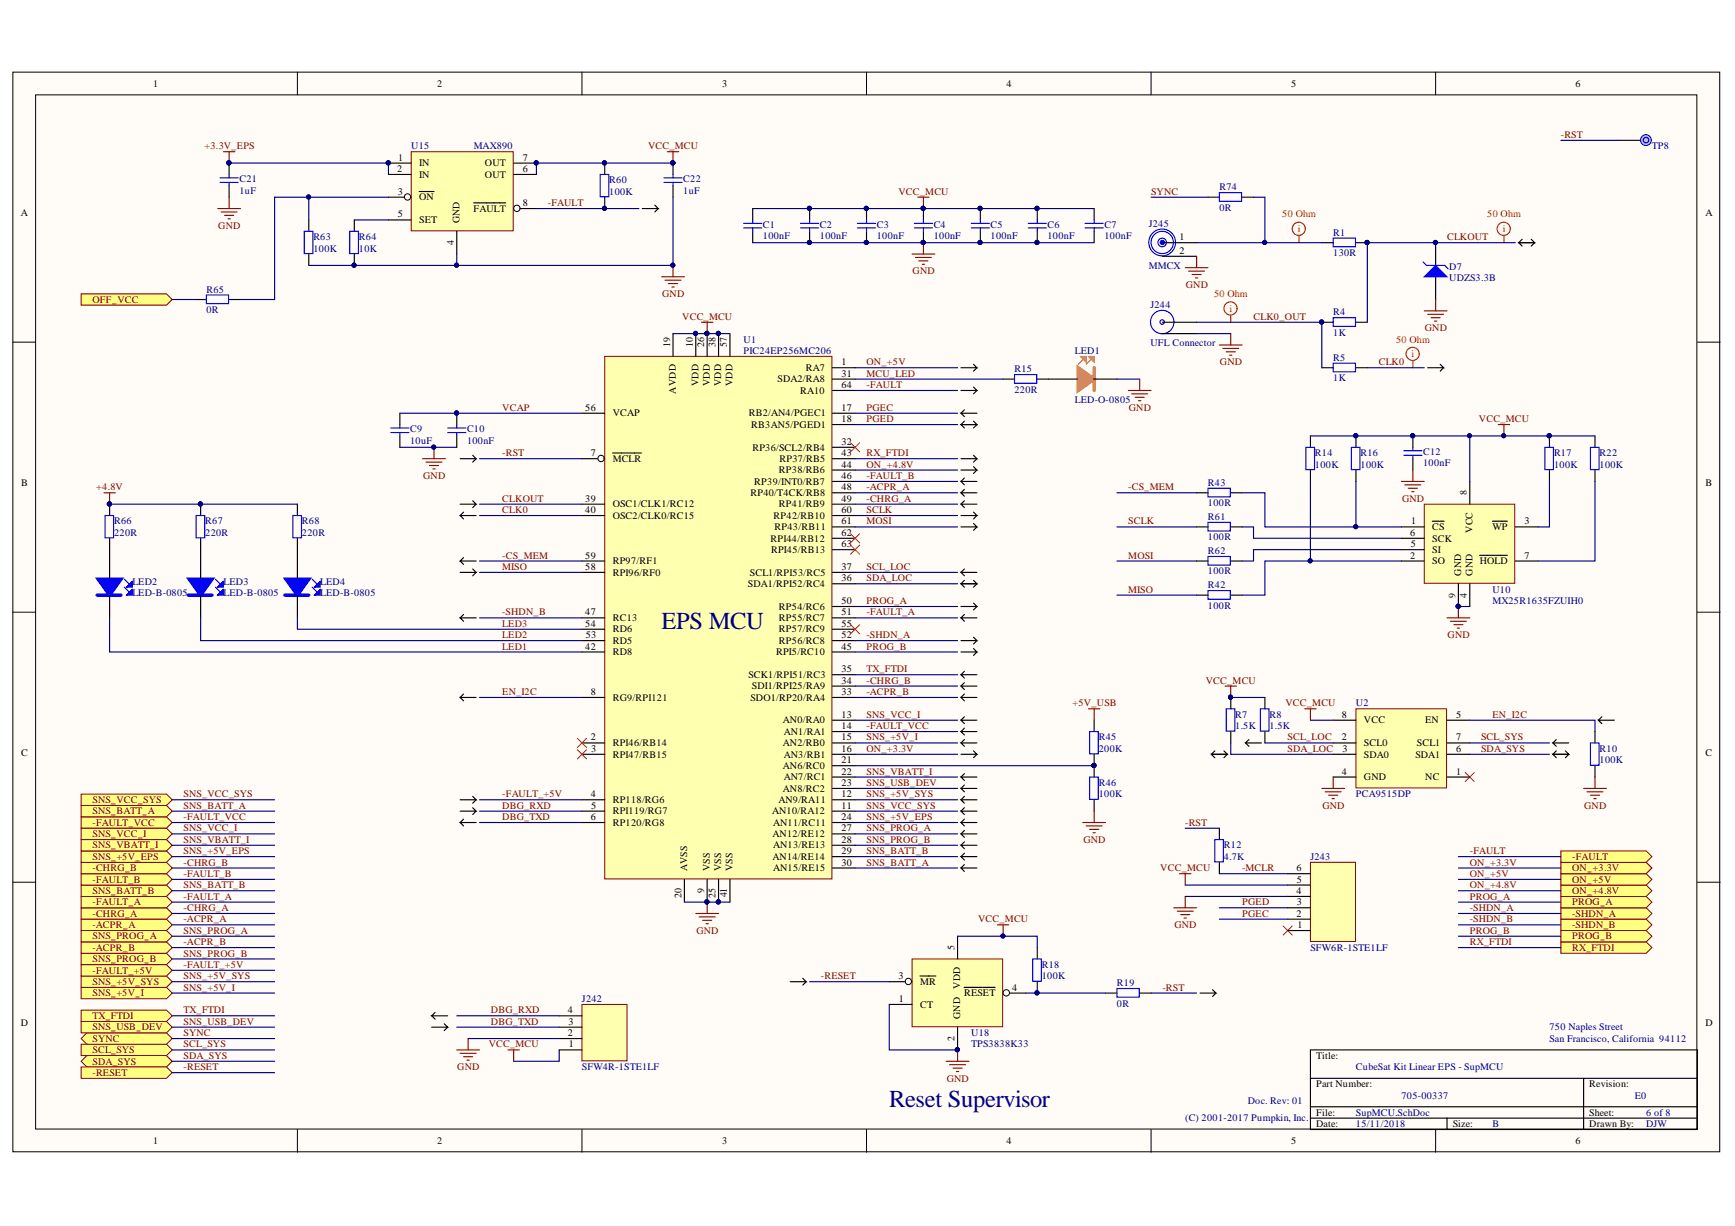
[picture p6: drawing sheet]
<svg xmlns="http://www.w3.org/2000/svg" width="297mm" height="210mm" viewBox="0 0 297 210" stroke-linecap="round" stroke-linejoin="round" font-family="sans-serif">
<defs><g id="words">
<g font-size="4.2" fill="#000080">
<text x="113.3" y="107.8">EPS MCU</text>
<text x="152.2" y="189.5">Reset Supervisor</text>
</g>
<g font-size="1.7">
<text x="26.2" y="14.8">1</text>
<text x="74.9" y="14.8">2</text>
<text x="123.6" y="14.8">3</text>
<text x="172.3" y="14.8">4</text>
<text x="221.1" y="14.8">5</text>
<text x="269.7" y="14.8">6</text>
<text x="68" y="29.4">2</text>
<text x="68.2" y="27.5">1</text>
<text x="71.8" y="28.5">IN</text>
<text x="83" y="28.5">OUT</text>
<text x="89.5" y="27.5">7</text>
<text x="89.5" y="29.4">6</text>
<text x="68.1" y="33.3">3</text>
<text x="71.8" y="30.4">IN</text>
<text x="71.8" y="34.3">ON</text>
<text x="83" y="30.4">OUT</text>
<text x="89.5" y="35.3">8</text>
<text x="3.6" y="37">A</text>
<text x="68.1" y="37.2">5</text>
<text x="71.8" y="38.2">SET</text>
<text x="77.7" y="42" transform="rotate(-90 77.7 42)">4</text>
<text x="78.7" y="38.2" transform="rotate(-90 78.7 38.2)">GND</text>
<text x="81.1" y="36.3">FAULT</text>
<text x="201.9" y="41.1">1</text>
<text x="292" y="37">A</text>
<text x="201.9" y="43.5">2</text>
<text x="114.7" y="59.5" transform="rotate(-90 114.7 59.5)">19</text>
<text x="118.6" y="59.5" transform="rotate(-90 118.6 59.5)">10</text>
<text x="120.6" y="59.5" transform="rotate(-90 120.6 59.5)">26</text>
<text x="122.5" y="59.5" transform="rotate(-90 122.5 59.5)">38</text>
<text x="124.5" y="59.5" transform="rotate(-90 124.5 59.5)">57</text>
<text x="133.1" y="65.5">SDA2/RA8</text>
<text x="137.9" y="63.5">RA7</text>
<text x="144.1" y="64.5">31</text>
<text x="144.1" y="62.5">1</text>
<text x="100.2" y="70.3">56</text>
<text x="104.9" y="71.3">VCAP</text>
<text x="115.7" y="67.4" transform="rotate(-90 115.7 67.4)">AVDD</text>
<text x="119.6" y="66.1" transform="rotate(-90 119.6 66.1)">VDD</text>
<text x="121.5" y="66.1" transform="rotate(-90 121.5 66.1)">VDD</text>
<text x="123.5" y="66.1" transform="rotate(-90 123.5 66.1)">VDD</text>
<text x="125.4" y="66.1" transform="rotate(-90 125.4 66.1)">VDD</text>
<text x="128.2" y="71.3">RB2/AN4/PGEC1</text>
<text x="137" y="67.4">RA10</text>
<text x="144.1" y="66.4">64</text>
<text x="144.1" y="70.3">17</text>
<text x="128.6" y="73.2">RB3AN5/PGED1</text>
<text x="128.8" y="77.1">RP36/SCL2/RB4</text>
<text x="144.1" y="72.3">18</text>
<text x="144.1" y="76.2">32</text>
<text x="3.6" y="83.2">B</text>
<text x="101.1" y="78.1">7</text>
<text x="104.9" y="79.1">MCLR</text>
<text x="129.1" y="83">RP39/INT0/RB7</text>
<text x="133.4" y="81">RP38/RB6</text>
<text x="133.4" y="79.1">RP37/RB5</text>
<text x="144.1" y="78.1">43</text>
<text x="144.1" y="80.1">44</text>
<text x="144.1" y="82">46</text>
<text x="144.1" y="84">48</text>
<text x="292" y="83.2">B</text>
<text x="100.2" y="87.8">40</text>
<text x="100.2" y="85.9">39</text>
<text x="104.9" y="88.8">OSC2/CLK0/RC15</text>
<text x="104.9" y="86.9">OSC1/CLK1/RC12</text>
<text x="128.5" y="84.9">RP40/T4CK/RB8</text>
<text x="132.5" y="88.8">RP42/RB10</text>
<text x="133.4" y="86.9">RP41/RB9</text>
<text x="144.1" y="85.9">49</text>
<text x="144.1" y="87.8">60</text>
<text x="144.1" y="89.8">61</text>
<text x="241.6" y="89.8">1</text>
<text x="251.1" y="84.8" transform="rotate(-90 251.1 84.8)">8</text>
<text x="261" y="89.8">3</text>
<text x="100.2" y="95.6">59</text>
<text x="131.9" y="92.7">RPI44/RB12</text>
<text x="132" y="94.7">RPI45/RB13</text>
<text x="132.6" y="90.8">RP43/RB11</text>
<text x="144.1" y="91.7">62</text>
<text x="144.1" y="93.7">63</text>
<text x="241.4" y="91.7">6</text>
<text x="241.4" y="95.6">2</text>
<text x="241.5" y="93.7">5</text>
<text x="245.2" y="90.8">CS</text>
<text x="245.2" y="92.7">SCK</text>
<text x="245.2" y="94.7">SI</text>
<text x="252.1" y="91.2" transform="rotate(-90 252.1 91.2)">VCC</text>
<text x="255.5" y="90.8">WP</text>
<text x="261" y="95.6">7</text>
<text x="100.2" y="97.6">58</text>
<text x="104.9" y="98.6">RPI96/RF0</text>
<text x="104.9" y="96.6">RP97/RF1</text>
<text x="128" y="100.5">SDA1/RPI52/RC4</text>
<text x="128.4" y="98.6">SCL1/RPI53/RC5</text>
<text x="144.1" y="97.6">37</text>
<text x="144.1" y="99.5">36</text>
<text x="245.2" y="96.6">SO</text>
<text x="250.2" y="98.6" transform="rotate(-90 250.2 98.6)">GND</text>
<text x="252.1" y="98.6" transform="rotate(-90 252.1 98.6)">GND</text>
<text x="253.3" y="96.6">HOLD</text>
<text x="100.2" y="107.3">54</text>
<text x="100.2" y="105.4">47</text>
<text x="104.9" y="106.3">RC13</text>
<text x="133.4" y="104.4">RP54/RC6</text>
<text x="133.4" y="106.3">RP55/RC7</text>
<text x="144.1" y="103.4">50</text>
<text x="144.1" y="105.4">51</text>
<text x="144.1" y="107.3">55</text>
<text x="249.2" y="102.3" transform="rotate(-90 249.2 102.3)">9</text>
<text x="251.1" y="102.3" transform="rotate(-90 251.1 102.3)">4</text>
<text x="100.2" y="111.2">42</text>
<text x="100.3" y="109.3">53</text>
<text x="104.9" y="108.3">RD6</text>
<text x="104.9" y="112.2">RD8</text>
<text x="104.9" y="110.2">RD5</text>
<text x="132.9" y="112.2">RPI5/RC10</text>
<text x="133.4" y="108.3">RP57/RC9</text>
<text x="133.4" y="110.2">RP56/RC8</text>
<text x="144.1" y="109.3">52</text>
<text x="144.1" y="111.2">45</text>
<text x="101.1" y="119">8</text>
<text x="104.9" y="120">RG9/RPI121</text>
<text x="128.1" y="116.1">SCK1/RPI51/RC3</text>
<text x="128.5" y="120">SDO1/RP20/RA4</text>
<text x="128.7" y="118">SDI1/RPI25/RA9</text>
<text x="144.1" y="115.1">35</text>
<text x="144.1" y="117">34</text>
<text x="144.1" y="119">33</text>
<text x="134" y="123.9">AN0/RA0</text>
<text x="134.2" y="125.8">AN1/RA1</text>
<text x="144.1" y="122.9">13</text>
<text x="144.1" y="124.8">14</text>
<text x="229.7" y="122.9">8</text>
<text x="233.5" y="123.9">VCC</text>
<text x="244" y="123.9">EN</text>
<text x="249.3" y="122.9">5</text>
<text x="3.6" y="129.5">C</text>
<text x="101.1" y="126.8">2</text>
<text x="101.2" y="128.7">3</text>
<text x="104.9" y="129.7">RPI47/RB15</text>
<text x="104.9" y="127.8">RPI46/RB14</text>
<text x="134" y="127.8">AN2/RB0</text>
<text x="134" y="131.6">AN6/RC0</text>
<text x="134.2" y="129.7">AN3/RB1</text>
<text x="144.1" y="126.8">15</text>
<text x="144.1" y="128.7">16</text>
<text x="144.1" y="130.7">21</text>
<text x="229.7" y="126.8">2</text>
<text x="229.8" y="128.7">3</text>
<text x="233.5" y="127.8">SCL0</text>
<text x="233.5" y="129.7">SDA0</text>
<text x="242.3" y="129.7">SDA1</text>
<text x="242.6" y="127.8">SCL1</text>
<text x="249.3" y="126.8">7</text>
<text x="249.3" y="128.7">6</text>
<text x="292" y="129.5">C</text>
<text x="101.1" y="136.5">4</text>
<text x="104.9" y="137.5">RP118/RG6</text>
<text x="133.3" y="137.5">AN9/RA11</text>
<text x="134" y="135.5">AN8/RC2</text>
<text x="134.2" y="133.6">AN7/RC1</text>
<text x="144.1" y="132.6">22</text>
<text x="144.1" y="134.6">23</text>
<text x="144.1" y="136.5">12</text>
<text x="229.7" y="132.6">4</text>
<text x="233.5" y="133.6">GND</text>
<text x="244" y="133.6">NC</text>
<text x="249.3" y="132.6">1</text>
<text x="101.1" y="140.4">6</text>
<text x="101.2" y="138.5">5</text>
<text x="104.9" y="139.4">RPI119/RG7</text>
<text x="104.9" y="141.4">RP120/RG8</text>
<text x="132.2" y="139.4">AN10/RA12</text>
<text x="132.3" y="143.3">AN12/RE12</text>
<text x="132.4" y="141.4">AN11/RC11</text>
<text x="144.1" y="138.5">11</text>
<text x="144.1" y="140.4">24</text>
<text x="144.1" y="142.4">27</text>
<text x="117.6" y="149.2" transform="rotate(-90 117.6 149.2)">AVSS</text>
<text x="121.5" y="149.2" transform="rotate(-90 121.5 149.2)">VSS</text>
<text x="123.5" y="149.2" transform="rotate(-90 123.5 149.2)">VSS</text>
<text x="125.4" y="149.2" transform="rotate(-90 125.4 149.2)">VSS</text>
<text x="132.3" y="147.2">AN14/RE14</text>
<text x="132.4" y="145.3">AN13/RE13</text>
<text x="132.4" y="149.2">AN15/RE15</text>
<text x="144.1" y="144.3">28</text>
<text x="144.1" y="146.2">29</text>
<text x="144.1" y="148.2">30</text>
<text x="222" y="149.2">6</text>
<text x="116.7" y="153.8" transform="rotate(-90 116.7 153.8)">20</text>
<text x="120.6" y="153" transform="rotate(-90 120.6 153)">9</text>
<text x="122.5" y="153.7" transform="rotate(-90 122.5 153.7)">25</text>
<text x="124.5" y="153.7" transform="rotate(-90 124.5 153.7)">41</text>
<text x="222" y="153.1">4</text>
<text x="222" y="155">3</text>
<text x="222" y="151.1">5</text>
<text x="222" y="156.9">2</text>
<text x="222.1" y="158.9">1</text>
<text x="153.8" y="167.7">3</text>
<text x="163.4" y="162.6" transform="rotate(-90 163.4 162.6)">5</text>
<text x="97.2" y="173.5">4</text>
<text x="153.9" y="171.5">1</text>
<text x="157.5" y="168.6">MR</text>
<text x="157.5" y="172.5">CT</text>
<text x="164.4" y="169.3" transform="rotate(-90 164.4 169.3)">VDD</text>
<text x="165.1" y="170.6">RESET</text>
<text x="173.3" y="169.6">4</text>
<text x="3.6" y="175.7">D</text>
<text x="97.2" y="177.4">2</text>
<text x="97.3" y="175.4">3</text>
<text x="97.4" y="179.3">1</text>
<text x="163.4" y="178.3" transform="rotate(-90 163.4 178.3)">2</text>
<text x="164.4" y="174.5" transform="rotate(-90 164.4 174.5)">GND</text>
<text x="292" y="175.7">D</text>
<text x="225.3" y="181.3">Title:</text>
<text x="225.3" y="191">File:</text>
<text x="225.3" y="186.1">Part Number:</text>
<text x="272.1" y="186.1">Revision:</text>
<text x="272.1" y="191">Sheet:</text>
<text x="26.2" y="195.9">1</text>
<text x="74.9" y="195.9">2</text>
<text x="123.6" y="195.9">3</text>
<text x="172.3" y="195.9">4</text>
<text x="221.1" y="195.9">5</text>
<text x="225.3" y="193">Date:</text>
<text x="248.7" y="193">Size:</text>
<text x="269.7" y="195.9">6</text>
<text x="272.1" y="193">Drawn By:</text>
</g>
<g font-size="1.7" fill="#800000">
<text x="267.2" y="23.6">-RST</text>
<text x="35" y="25.6">+3.3V_EPS</text>
<text x="111" y="25.6">VCC_MCU</text>
<text x="93.8" y="35.3">-FAULT</text>
<text x="153.8" y="33.3">VCC_MCU</text>
<text x="197.1" y="33.3">SYNC</text>
<text x="37.4" y="39.2">GND</text>
<text x="247.7" y="41.1">CLKOUT</text>
<text x="156.2" y="47">GND</text>
<text x="15.8" y="51.8">OFF_VCC</text>
<text x="113.4" y="50.9">GND</text>
<text x="203" y="49.3">GND</text>
<text x="116.8" y="54.8">VCC_MCU</text>
<text x="214.6" y="54.8">CLK0_OUT</text>
<text x="243.9" y="56.7">GND</text>
<text x="148.4" y="64.5">MCU_LED</text>
<text x="148.4" y="62.5">ON_+5V</text>
<text x="208.9" y="62.5">GND</text>
<text x="236" y="62.5">CLK0</text>
<text x="86" y="70.3">VCAP</text>
<text x="148.4" y="70.3">PGEC</text>
<text x="148.4" y="66.4">-FAULT</text>
<text x="193.3" y="70.3">GND</text>
<text x="148.4" y="72.3">PGED</text>
<text x="253.2" y="72.3">VCC_MCU</text>
<text x="16.5" y="84">+4.8V</text>
<text x="72.4" y="82">GND</text>
<text x="86" y="78.1">-RST</text>
<text x="148.4" y="78.1">RX_FTDI</text>
<text x="148.4" y="84">-ACPR_A</text>
<text x="148.4" y="82">-FAULT_B</text>
<text x="148.4" y="80.1">ON_+4.8V</text>
<text x="193.2" y="84">-CS_MEM</text>
<text x="86" y="87.8">CLK0</text>
<text x="86" y="85.9">CLKOUT</text>
<text x="148.4" y="85.9">-CHRG_A</text>
<text x="148.4" y="89.8">MOSI</text>
<text x="148.4" y="87.8">SCLK</text>
<text x="193.2" y="89.8">SCLK</text>
<text x="240" y="85.9">GND</text>
<text x="86" y="95.6">-CS_MEM</text>
<text x="193.2" y="95.6">MOSI</text>
<text x="86" y="97.6">MISO</text>
<text x="148.4" y="97.6">SCL_LOC</text>
<text x="148.4" y="99.5">SDA_LOC</text>
<text x="193.2" y="101.5">MISO</text>
<text x="86" y="107.3">LED3</text>
<text x="86" y="105.4">-SHDN_B</text>
<text x="148.4" y="105.4">-FAULT_A</text>
<text x="148.4" y="103.4">PROG_A</text>
<text x="86" y="109.3">LED2</text>
<text x="86" y="111.2">LED1</text>
<text x="148.4" y="109.3">-SHDN_A</text>
<text x="148.4" y="111.2">PROG_B</text>
<text x="247.8" y="109.3">GND</text>
<text x="86" y="119">EN_I2C</text>
<text x="148.4" y="117">-CHRG_B</text>
<text x="148.4" y="119">-ACPR_B</text>
<text x="148.4" y="115.1">TX_FTDI</text>
<text x="206.4" y="117">VCC_MCU</text>
<text x="148.4" y="122.9">SNS_VCC_I</text>
<text x="148.4" y="124.8">-FAULT_VCC</text>
<text x="183.6" y="120.9">+5V_USB</text>
<text x="220.1" y="120.9">VCC_MCU</text>
<text x="255.5" y="122.9">EN_I2C</text>
<text x="148.4" y="126.8">SNS_+5V_I</text>
<text x="148.4" y="128.7">ON_+3.3V</text>
<text x="220.5" y="126.8">SCL_LOC</text>
<text x="220.5" y="128.7">SDA_LOC</text>
<text x="253.6" y="126.8">SCL_SYS</text>
<text x="253.6" y="128.7">SDA_SYS</text>
<text x="15.8" y="137.5">SNS_VCC_SYS</text>
<text x="31.4" y="136.5">SNS_VCC_SYS</text>
<text x="86" y="136.5">-FAULT_+5V</text>
<text x="148.4" y="132.6">SNS_VBATT_I</text>
<text x="148.4" y="136.5">SNS_+5V_SYS</text>
<text x="148.4" y="134.6">SNS_USB_DEV</text>
<text x="15.8" y="143.3">SNS_VCC_I</text>
<text x="15.8" y="141.4">-FAULT_VCC</text>
<text x="15.8" y="139.4">SNS_BATT_A</text>
<text x="31.4" y="142.4">SNS_VCC_I</text>
<text x="31.4" y="140.4">-FAULT_VCC</text>
<text x="31.4" y="138.5">SNS_BATT_A</text>
<text x="86" y="138.5">DBG_RXD</text>
<text x="86" y="140.4">DBG_TXD</text>
<text x="148.4" y="140.4">SNS_+5V_EPS</text>
<text x="148.4" y="138.5">SNS_VCC_SYS</text>
<text x="148.4" y="142.4">SNS_PROG_A</text>
<text x="202.9" y="141.4">-RST</text>
<text x="226.4" y="138.5">GND</text>
<text x="271.2" y="138.5">GND</text>
<text x="15.8" y="149.2">-CHRG_B</text>
<text x="15.8" y="147.2">SNS_+5V_EPS</text>
<text x="15.8" y="145.3">SNS_VBATT_I</text>
<text x="31.4" y="148.2">-CHRG_B</text>
<text x="31.4" y="144.3">SNS_VBATT_I</text>
<text x="31.4" y="146.2">SNS_+5V_EPS</text>
<text x="148.4" y="148.2">SNS_BATT_A</text>
<text x="148.4" y="144.3">SNS_PROG_B</text>
<text x="148.4" y="146.2">SNS_BATT_B</text>
<text x="185.5" y="144.3">GND</text>
<text x="198.6" y="149.2">VCC_MCU</text>
<text x="212.7" y="149.2">-MCLR</text>
<text x="251.6" y="148.2">ON_+3.3V</text>
<text x="251.6" y="146.2">-FAULT</text>
<text x="269.2" y="149.2">ON_+3.3V</text>
<text x="269.2" y="147.2">-FAULT</text>
<text x="15.8" y="155">-FAULT_A</text>
<text x="15.8" y="153.1">SNS_BATT_B</text>
<text x="15.8" y="151.1">-FAULT_B</text>
<text x="31.4" y="156">-CHRG_A</text>
<text x="31.4" y="150.1">-FAULT_B</text>
<text x="31.4" y="152.1">SNS_BATT_B</text>
<text x="31.4" y="154">-FAULT_A</text>
<text x="212.7" y="155">PGED</text>
<text x="251.6" y="150.1">ON_+5V</text>
<text x="251.6" y="152.1">ON_+4.8V</text>
<text x="251.6" y="154">PROG_A</text>
<text x="251.6" y="156">-SHDN_A</text>
<text x="269.2" y="155">PROG_A</text>
<text x="269.2" y="153.1">ON_+4.8V</text>
<text x="269.2" y="151.1">ON_+5V</text>
<text x="15.8" y="160.8">SNS_PROG_A</text>
<text x="15.8" y="158.9">-ACPR_A</text>
<text x="15.8" y="156.9">-CHRG_A</text>
<text x="31.4" y="157.9">-ACPR_A</text>
<text x="31.4" y="159.9">SNS_PROG_A</text>
<text x="31.4" y="161.8">-ACPR_B</text>
<text x="119.2" y="159.9">GND</text>
<text x="167.5" y="157.9">VCC_MCU</text>
<text x="201.1" y="158.9">GND</text>
<text x="212.7" y="156.9">PGEC</text>
<text x="251.6" y="157.9">-SHDN_B</text>
<text x="251.6" y="159.9">PROG_B</text>
<text x="251.6" y="161.8">RX_FTDI</text>
<text x="269.2" y="158.9">-SHDN_B</text>
<text x="269.2" y="160.8">PROG_B</text>
<text x="269.2" y="156.9">-SHDN_A</text>
<text x="15.8" y="166.7">-FAULT_+5V</text>
<text x="15.8" y="164.7">SNS_PROG_B</text>
<text x="15.8" y="162.8">-ACPR_B</text>
<text x="31.4" y="165.7">-FAULT_+5V</text>
<text x="31.4" y="167.7">SNS_+5V_SYS</text>
<text x="31.4" y="163.8">SNS_PROG_B</text>
<text x="140.6" y="167.7">-RESET</text>
<text x="269.2" y="162.8">RX_FTDI</text>
<text x="15.8" y="170.6">SNS_+5V_I</text>
<text x="15.8" y="168.6">SNS_+5V_SYS</text>
<text x="31.4" y="173.5">TX_FTDI</text>
<text x="31.4" y="169.6">SNS_+5V_I</text>
<text x="84" y="173.5">DBG_RXD</text>
<text x="199" y="169.6">-RST</text>
<text x="15.8" y="178.4">SYNC</text>
<text x="15.8" y="176.4">SNS_USB_DEV</text>
<text x="15.8" y="174.5">TX_FTDI</text>
<text x="31.4" y="179.3">SCL_SYS</text>
<text x="31.4" y="177.4">SYNC</text>
<text x="31.4" y="175.4">SNS_USB_DEV</text>
<text x="83.7" y="179.3">VCC_MCU</text>
<text x="84" y="175.4">DBG_TXD</text>
<text x="15.8" y="180.3">SCL_SYS</text>
<text x="15.8" y="182.3">SDA_SYS</text>
<text x="15.8" y="184.2">-RESET</text>
<text x="31.4" y="181.3">SDA_SYS</text>
<text x="31.4" y="183.2">-RESET</text>
<text x="78.3" y="183.2">GND</text>
<text x="162.1" y="185.2">GND</text>
</g>
<g font-size="1.7" fill="#000080">
<text x="70.4" y="25.6">U15</text>
<text x="81.1" y="25.6">MAX890</text>
<text x="282.8" y="25.6">TP8</text>
<text x="41" y="31.2">C21</text>
<text x="41" y="33.1">1uF</text>
<text x="104.3" y="31.4">R60</text>
<text x="104.3" y="33.3">100K</text>
<text x="117" y="31.2">C22</text>
<text x="117" y="33.1">1uF</text>
<text x="208.8" y="32.6">R74</text>
<text x="53.6" y="41.1">R63</text>
<text x="61.4" y="41.1">R64</text>
<text x="130.6" y="39">C1</text>
<text x="130.6" y="40.9">100nF</text>
<text x="140.4" y="39">C2</text>
<text x="140.4" y="40.9">100nF</text>
<text x="150.1" y="39">C3</text>
<text x="150.1" y="40.9">100nF</text>
<text x="159.8" y="39">C4</text>
<text x="159.8" y="40.9">100nF</text>
<text x="169.6" y="39">C5</text>
<text x="169.6" y="40.9">100nF</text>
<text x="179.3" y="39">C6</text>
<text x="179.3" y="40.9">100nF</text>
<text x="189.1" y="39">C7</text>
<text x="189.1" y="40.9">100nF</text>
<text x="196.7" y="38.8">J245</text>
<text x="208.8" y="36.1">0R</text>
<text x="228.2" y="40.3">R1</text>
<text x="53.6" y="43.1">100K</text>
<text x="61.4" y="43.1">10K</text>
<text x="196.7" y="46">MMCX</text>
<text x="228.2" y="43.9">130R</text>
<text x="248.1" y="46.2">D7</text>
<text x="35.3" y="50.1">R65</text>
<text x="35.3" y="53.6">0R</text>
<text x="197" y="52.7">J244</text>
<text x="228.2" y="54">R4</text>
<text x="248.1" y="48.1">UDZS3.3B</text>
<text x="127.3" y="58.6">U1</text>
<text x="197" y="59.2">UFL Connector</text>
<text x="228.2" y="57.5">1K</text>
<text x="127.3" y="60.6">PIC24EP256MC206</text>
<text x="173.7" y="63.7">R15</text>
<text x="184" y="60.6">LED1</text>
<text x="228.2" y="61.8">R5</text>
<text x="228.2" y="65.3">1K</text>
<text x="173.7" y="67.2">220R</text>
<text x="184" y="69">LED-O-0805</text>
<text x="70.2" y="74">C9</text>
<text x="70.2" y="76">10uF</text>
<text x="80" y="74">C10</text>
<text x="80" y="76">100nF</text>
<text x="243.6" y="77.9">C12</text>
<text x="206.8" y="83.2">R43</text>
<text x="225.1" y="78.1">R14</text>
<text x="225.1" y="80.1">100K</text>
<text x="232.9" y="78.1">R16</text>
<text x="232.9" y="80.1">100K</text>
<text x="243.6" y="79.9">100nF</text>
<text x="266.1" y="78.1">R17</text>
<text x="266.1" y="80.1">100K</text>
<text x="273.8" y="78.1">R22</text>
<text x="273.8" y="80.1">100K</text>
<text x="19.5" y="89.8">R66</text>
<text x="35.1" y="89.8">R67</text>
<text x="51.7" y="89.8">R68</text>
<text x="206.8" y="86.7">100R</text>
<text x="206.8" y="89">R61</text>
<text x="19.5" y="91.7">220R</text>
<text x="35.1" y="91.7">220R</text>
<text x="51.7" y="91.7">220R</text>
<text x="206.8" y="92.5">100R</text>
<text x="206.8" y="94.9">R62</text>
<text x="22.7" y="100.1">LED2</text>
<text x="38.3" y="100.1">LED3</text>
<text x="54.8" y="100.1">LED4</text>
<text x="206.8" y="100.7">R42</text>
<text x="206.8" y="98.4">100R</text>
<text x="255.5" y="101.5">U10</text>
<text x="22.7" y="102.1">LED-B-0805</text>
<text x="38.3" y="102.1">LED-B-0805</text>
<text x="54.8" y="102.1">LED-B-0805</text>
<text x="206.8" y="104.2">100R</text>
<text x="255.5" y="103.4">MX25R1635FZUIH0</text>
<text x="211.5" y="122.9">R7</text>
<text x="211.5" y="124.8">1.5K</text>
<text x="217.3" y="122.9">R8</text>
<text x="217.3" y="124.8">1.5K</text>
<text x="232.1" y="120.9">U2</text>
<text x="188.1" y="126.8">R45</text>
<text x="188.1" y="128.7">200K</text>
<text x="273.8" y="128.7">R10</text>
<text x="273.8" y="130.7">100K</text>
<text x="188.1" y="134.6">R46</text>
<text x="188.1" y="136.5">100K</text>
<text x="232.1" y="136.5">PCA9515DP</text>
<text x="209.5" y="145.3">R12</text>
<text x="209.5" y="147.2">4.7K</text>
<text x="224.4" y="147.2">J243</text>
<text x="178.4" y="165.7">R18</text>
<text x="178.4" y="167.7">100K</text>
<text x="224.4" y="162.8">SFW6R-1STE1LF</text>
<text x="99.6" y="171.5">J242</text>
<text x="191.2" y="168.8">R19</text>
<text x="191.2" y="172.3">0R</text>
<text x="166.3" y="177.4">U18</text>
<text x="166.3" y="179.3">TPS3838K33</text>
<text x="265.3" y="176.4">750 Naples Street</text>
<text x="265.3" y="178.4">San Francisco, California 94112</text>
<text x="99.6" y="183.2">SFW4R-1STE1LF</text>
<text x="232.1" y="183.2">CubeSat Kit Linear EPS - SupMCU</text>
<text x="202.9" y="192">(C) 2001-2017 Pumpkin, Inc.</text>
<text x="213.6" y="189.1">Doc. Rev: 01</text>
<text x="232.1" y="191">SupMCU.SchDoc</text>
<text x="239.9" y="188.1">705-00337</text>
<text x="279.9" y="188.1">E0</text>
<text x="281.8" y="191">6 of 8</text>
<text x="232.1" y="193">15/11/2018</text>
<text x="255.5" y="193">B</text>
<text x="281.8" y="193">DJW</text>
</g>
<g font-size="1.7" fill="#f00">
<text x="219.5" y="37.2">50 Ohm</text>
<text x="222.2" y="39.8">i</text>
<text x="254.6" y="37.2">50 Ohm</text>
<text x="257.3" y="39.8">i</text>
<text x="207.8" y="50.9">50 Ohm</text>
<text x="210.5" y="53.4">i</text>
<text x="239" y="58.6">50 Ohm</text>
<text x="241.7" y="61.2">i</text>
</g>
</g></defs>
<g fill="#fffcf8" stroke="#000" stroke-width=".17">
<path d="M2.2 12.3h292.2v184.9h-292.2z"/>
<path d="M6.1 16.2h284.4v177.1h-284.4z"/>
</g>
<g fill="none" stroke="#000" stroke-width=".17">
<path d="M50.9 12.3v3.9M99.6 12.3v3.9M148.4 12.3v3.9M197.1 12.3v3.9M245.8 12.3v3.9M2.2 58.6h3.9M290.6 58.6h3.9M2.2 104.8h3.9M290.6 104.8h3.9M2.2 151h3.9M290.6 151h3.9M50.9 193.4v3.9"/>
<path d="M99.6 193.4v3.9M148.4 193.4v3.9M197.1 193.4v3.9M245.8 193.4v3.9"/>
</g>
<path d="M224.4 179.8h66.2v13.6h-66.2zM224.4 184.6h66.2M224.4 189.5h66.2M224.4 191.4h66.2M247.7 191.4v2M271.1 184.6v8.8" fill="none" stroke="#000" stroke-width=".19"/>
<g fill="none" stroke="#800000" stroke-width=".19">
<path d="M120.1 55.2h1.9M121.1 55.2v1.9M156.1 43.5h3.9M156.7 44.1h2.8M157.3 44.7h1.6M157.9 45.2h.4M158.1 41.5v2M72.4 78.5h3.8M72.9 79.1h2.8M73.5 79.7h1.6M74.3 76.6v1.9M74.1 80.3h.4"/>
<path d="M119.1 156.4h3.9M119.7 157h2.7M120.3 157.6h1.5M120.9 158.1h.4M121.1 154.5v1.9M78.2 179.8h3.9M80.1 177.8v2M87 179.8h1.9M87.9 179.8v1.9M78.8 180.3h2.7M79.4 180.9h1.5M80 181.5h.3"/>
</g>
<g fill="#000080" stroke="#000080" stroke-width=".17">
<circle cx="158" cy="41.5" r=".35"/>
<circle cx="121" cy="57.1" r=".35"/>
<circle cx="74.2" cy="76.5" r=".35"/>
<circle cx="121" cy="154.4" r=".35"/>
</g>
<g fill="#ffff80" stroke="#800000" stroke-width=".17">
<path d="M13.9 178.8h14.6l1 1-1 .9h-14.6z" fill-rule="evenodd"/>
<path d="M13.9 181.7l1-1h13.6l1 1-1 1h-13.6z" fill-rule="evenodd"/>
</g>
<path d="M250.9 132.3l1.5 1.5M252.4 132.3l-1.5 1.5" fill="none" stroke="#f00" stroke-width=".17"/>
<path d="M223.4 121.4h1.9M224.4 121.4v1.9" fill="none" stroke="#800000" stroke-width=".19"/>
<path d="M103.5 61h38.9v89.5h-38.9z" fill="#ffffb0" stroke="#800000" stroke-width=".17"/>
<g fill="none" stroke="#000" stroke-width=".19">
<path d="M99.6 70.7h3.9M99.6 78.5h3.9M142.5 70.7h3.9M142.5 64.9h3.9M142.5 66.9h3.9M142.5 72.7h3.9M142.5 76.6h3.9M142.5 78.5h3.9M142.5 80.5h3.9M142.5 82.4h3.9M142.5 84.4h3.9M142.5 86.3h3.9"/>
<path d="M142.5 88.3h3.9M142.5 90.2h3.9M142.5 92.2h3.9M142.5 94.1h3.9M142.5 98h3.9M142.5 99.9h3.9M142.5 103.8h3.9M142.5 105.8h3.9M142.5 107.7h3.9M142.5 109.7h3.9M142.5 111.6h3.9M142.5 115.5h3.9"/>
<path d="M142.5 117.5h3.9M142.5 119.4h3.9M142.5 123.3h3.9M142.5 125.3h3.9M142.5 127.2h3.9M142.5 129.1h3.9M142.5 131.1h3.9M142.5 133h3.9M142.5 135h3.9M142.5 136.9h3.9M142.5 138.9h3.9M142.5 140.8h3.9"/>
<path d="M142.5 142.8h3.9M142.5 144.7h3.9M142.5 146.7h3.9M142.5 148.6h3.9"/>
</g>
<circle cx="102.9" cy="78.5" r=".54" fill="#fffcf8" stroke="#000" stroke-width=".17"/>
<g fill="none" stroke="#000" stroke-width=".19">
<path d="M115.2 57.1v3.9M119.1 57.1v3.9M121.1 57.1v3.9M123 57.1v3.9M125 57.1v3.9M104.9 77.6h2.6M107.6 77.6h2.2M142.5 63h3.9M99.6 88.3h3.9M99.6 86.3h3.9M99.6 98h3.9M99.6 96.1h3.9"/>
<path d="M99.6 107.7h3.9M99.6 105.8h3.9M99.6 111.6h3.9M99.6 109.7h3.9M99.6 119.4h3.9M99.6 129.1h3.9M99.6 127.2h3.9M99.6 138.9h3.9M99.6 136.9h3.9M99.6 140.8h3.9M117.2 150.6v3.9M121.1 150.6v3.9"/>
<path d="M123 150.6v3.9M125 150.6v3.9"/>
</g>
<g fill="#000080" stroke="#000080" stroke-width=".17">
<circle cx="119.1" cy="57.1" r=".35"/>
<circle cx="121" cy="57.1" r=".35"/>
<circle cx="123" cy="57.1" r=".35"/>
<circle cx="123" cy="154.4" r=".35"/>
<circle cx="121" cy="154.4" r=".35"/>
<circle cx="210.7" cy="119.4" r=".35"/>
</g>
<path d="M209.7 117.5h2M210.7 117.5v1.9M226.3 135h3.9M226.9 135.6h2.7M227.5 136.2h1.5M228.1 136.7h.3M228.2 133v2" fill="none" stroke="#800000" stroke-width=".19"/>
<path d="M156.1 164.2h15.6v11.6h-15.6z" fill="#ffffb0" stroke="#800000" stroke-width=".17"/>
<path d="M152.2 168.1h3.9" fill="none" stroke="#000" stroke-width=".19"/>
<circle cx="155.5" cy="168" r=".54" fill="#fffcf8" stroke="#000" stroke-width=".17"/>
<path d="M152.2 172h3.9M157.5 167.1h2.7M163.9 160.3v3.9M163.9 175.9v3.9M171.7 170h3.9" fill="none" stroke="#000" stroke-width=".19"/>
<circle cx="163.9" cy="179.7" r=".35" fill="#000080" stroke="#000080" stroke-width=".17"/>
<circle cx="172.3" cy="170" r=".55" fill="#fffcf8" stroke="#000" stroke-width=".17"/>
<g fill="none" stroke="#000" stroke-width=".19">
<path d="M171.7 64.9h2M177.6 64.9h1.9M210.7 119.4v2M216.6 119.4v2M210.7 125.3v1.9M216.6 125.3v1.9M273.1 125.3v1.9M273.1 131.1v1.9M165.1 169h3.1M168.3 169h2.1M177.6 162.2v2M177.6 168.1v1.9"/>
<path d="M189.3 170h1.9M195.1 170h2"/>
</g>
<g fill="#000080" stroke="#000080" stroke-width=".17">
<circle cx="163.9" cy="179.7" r=".35"/>
<circle cx="171.7" cy="160.3" r=".35"/>
<circle cx="158" cy="35.7" r=".35"/>
<circle cx="177.5" cy="170" r=".35"/>
<circle cx="210.7" cy="119.4" r=".35"/>
</g>
<g fill="none" stroke="#800000" stroke-width=".19">
<path d="M157.1 33.8h2M158.1 33.8v1.9M193.2 66.9h3.9M193.8 67.4h2.7M194.3 68h1.6M194.9 68.6h.4M195.1 64.9v2M271.1 135h3.9M271.7 135.6h2.7M272.3 136.2h1.5M272.9 136.7h.4M273.1 133v2"/>
<path d="M170.8 158.3h1.9M171.7 158.3v2M163.9 179.8v1.9M162 181.7h3.9M162.6 182.3h2.7M163.2 182.9h1.5M163.7 183.5h.4"/>
</g>
<path d="M173.7 64.1h3.8v1.5h-3.8zM209.9 121.4h1.5v3.8h-1.5zM215.8 121.4h1.5v3.8h-1.5zM272.3 127.2h1.5v3.8h-1.5zM176.8 164.2h1.5v3.8h-1.5zM191.2 169.2h3.8v1.5h-3.8z" fill="none" stroke="#00f" stroke-width=".19"/>
<path d="M184.6 63l2.7 1.9-2.7 2z" fill="#f77800"/>
<path d="M184.6 63l2.7 1.9-2.7 2zM187.3 63v3.9" fill="none" stroke="#f77800" stroke-width=".58"/>
<path d="M186.4 61h.9v1z" fill="#f77800"/>
<path d="M186.4 61l.9 1-.9-1h.9v1z" fill="none" stroke="#f77800" stroke-width=".17"/>
<path d="M186.9 61.4l-.9 1" fill="none" stroke="#f77800" stroke-width=".19"/>
<path d="M185 61h1v1z" fill="#f77800"/>
<path d="M185 61l1 1-1-1h1v1z" fill="none" stroke="#f77800" stroke-width=".17"/>
<path d="M185.6 61.4l-1 1" fill="none" stroke="#f77800" stroke-width=".19"/>
<path d="M179.5 64.9h4.9M187.3 64.9h3.9" fill="none" stroke="#000" stroke-width=".19"/>
<path d="M232.1 121.4h15.6v13.5h-15.6z" fill="#ffffb0" stroke="#800000" stroke-width=".17"/>
<path d="M199 41.5h5.9M199 43.9h5.9M245.8 41.5v3.9M245.8 47.4v3.9M228.2 127.2h3.9M228.2 129.1h3.9M228.2 123.3h3.9M228.2 133h3.9M247.7 127.2h3.9M247.7 129.1h3.9M247.7 123.3h3.9M247.7 133h3.9" fill="none" stroke="#000" stroke-width=".19"/>
<path d="M199.1 41.5l-.1-.1-.2 .1 .2 .2 .1-.1" fill="none" stroke="#00f" stroke-width=".58"/>
<g fill="none" stroke="#00f" stroke-width=".19">
<circle cx="199" cy="41.5" r="2.29"/>
<circle cx="199" cy="41.5" r=".73"/>
<circle cx="199" cy="41.5" r="1.91"/>
</g>
<path d="M202.9 45.8h3.9M203.5 46.4h2.7M204.1 47h1.5M204.7 47.6h.4M204.9 43.9v1.9" fill="none" stroke="#800000" stroke-width=".19"/>
<circle cx="245.7" cy="41.5" r=".35" fill="#000080" stroke="#000080" stroke-width=".17"/>
<path d="M243.8 47.4l2-2 1.9 2z" fill="#00f"/>
<g fill="none" stroke="#00f" stroke-width=".19">
<path d="M228.2 40.8h3.9v1.4h-3.9zM228.2 54.4h3.9v1.5h-3.9zM243.6 44.9l.6 .5h3.1l.6 .6M243.8 47.4l2-2 1.9 2zM228.2 62.2h3.9v1.5h-3.9zM208 143.7h1.4v3.9h-1.4z"/>
<circle cx="199" cy="55.1" r=".38"/>
<circle cx="199" cy="55.1" r="2.01"/>
</g>
<g fill="#000080" stroke="#000080" stroke-width=".17">
<circle cx="245.7" cy="41.5" r=".35"/>
<circle cx="234" cy="41.5" r=".35"/>
<circle cx="226.3" cy="55.1" r=".35"/>
</g>
<g fill="none" stroke="#800000" stroke-width=".19">
<path d="M208.8 59.1h3.9M209.3 59.7h2.8M210.7 57.1v2M243.8 53.2h3.9M244.4 53.8h2.8M245 54.4h1.6M245.6 55h.4M245.8 51.3v1.9M209.9 60.2h1.6M210.5 60.8h.4M201 155.4h3.9M201.6 156h2.7"/>
<path d="M201.9 149.6h2M202.1 156.6h1.6M202.7 157.2h.4M202.9 149.6v1.9M202.9 153.5v1.9"/>
</g>
<path d="M199 55.2h5.9M199 57.1h5.9M226.3 41.5h1.9M226.3 55.2h1.9M232.1 41.5h2M232.1 55.2h2M226.3 63h1.9M232.1 63h2M208.8 141.8v1.9M208.8 147.6v2" fill="none" stroke="#000" stroke-width=".19"/>
<path d="M13.9 182.7h14.6l1 .9-1 1h-14.6z" fill-rule="evenodd" fill="#ffff80" stroke="#800000" stroke-width=".17"/>
<g fill="none" stroke="#000" stroke-width=".19">
<path d="M128.9 35.7v2M128.9 39.6v1.9M138.6 35.7v2M138.6 39.6v1.9M148.4 35.7v2M148.4 39.6v1.9M158.1 35.7v2M158.1 39.6v1.9M167.8 35.7v2M167.8 39.6v1.9M177.6 35.7v2M177.6 39.6v1.9"/>
<path d="M187.3 35.7v2M187.3 39.6v1.9M260.6 42.1l-.6-.6h2.7l-.5 .6M260.6 41l-.6 .5h2.7l-.5-.5M78.2 70.7v2M78.2 74.6v2M80.9 77.9l.6 .6h-2.7M81.5 78.5l-.6 .6M165.1 73.3l-.6-.6h2.8l-.6 .6M165.1 72.1l-.6 .6h2.8l-.6-.6M165.1 70.2l-.6 .5M167.3 70.7h-2.8l.6 .6"/>
<path d="M246.6 62.4l.6 .6h-2.8M247.2 63l-.6 .5M79.4 87.7l-.6 .6M80.9 85.7l.6 .6h-2.7M81.5 88.3h-2.7l.6 .6M81.5 86.3l-.6 .6M80.9 138.3l.6 .6h-2.7M81.5 138.9l-.6 .6M208 129.7l-.6-.6h2.7l-.6 .6M208 128.6l-.6 .5h2.7l-.6-.5M213.8 126.6l-.6 .6M216 127.2h-2.8l.6 .6"/>
<path d="M266.4 129.7l-.5-.6h2.7l-.6 .6M266.4 128.6l-.5 .5h2.7l-.6-.5M266.4 126.6l-.5 .6M268.6 127.2h-2.7l.5 .6M274.2 122.7l-.5 .6M276.4 123.3h-2.7l.5 .6M79.4 140.2l-.6 .6M81.5 140.8h-2.7l.6 .6M74.5 173.3l-.6 .6M76.1 175.3l.5 .6h-2.7M76.6 173.9h-2.7l.6 .6M76.6 175.9l-.5 .5"/>
<path d="M137.4 167.5l.6 .6h-2.7M138 168.1l-.6 .6M207.6 169.4l.6 .6h-2.8M208.2 170l-.6 .6"/>
</g>
<g fill="#000080" stroke="#000080" stroke-width=".17">
<circle cx="78.2" cy="70.7" r=".35"/>
<circle cx="138.6" cy="41.5" r=".35"/>
<circle cx="138.6" cy="35.7" r=".35"/>
<circle cx="148.3" cy="41.5" r=".35"/>
<circle cx="148.3" cy="35.7" r=".35"/>
<circle cx="158" cy="41.5" r=".35"/>
<circle cx="158" cy="35.7" r=".35"/>
<circle cx="167.8" cy="41.5" r=".35"/>
<circle cx="167.8" cy="35.7" r=".35"/>
<circle cx="177.5" cy="41.5" r=".35"/>
<circle cx="177.5" cy="35.7" r=".35"/>
</g>
<g fill="none" stroke="#00f" stroke-width=".19">
<path d="M127.3 38.2h3.1M127.3 39h3.1M128.9 37.7v.5M128.9 39v.6M137 38.2h3.2M137 39h3.2M138.6 37.7v.5M138.6 39v.6M146.8 38.2h3.1M146.8 39h3.1M148.4 37.7v.5M148.4 39v.6"/>
<path d="M156.5 38.2h3.2M156.5 39h3.2M158.1 37.7v.5M158.1 39v.6M166.3 38.2h3.1M166.3 39h3.1M167.8 37.7v.5M167.8 39v.6M176 38.2h3.1M176 39h3.1M177.6 37.7v.5M177.6 39v.6"/>
<path d="M185.8 38.2h3.1M185.8 39h3.1M187.3 37.7v.5M187.3 39v.6M76.6 73.3h3.2M76.6 74.1h3.2M78.2 72.7v.6M78.2 74.1v.5"/>
</g>
<g fill="none" stroke="#f00" stroke-width=".19">
<path d="M210.7 54v1.2M222.4 40.4v1.1M257.5 40.4v1.1M241.9 61.8v1.2"/>
<circle cx="222.3" cy="39.2" r="1.13"/>
<circle cx="257.4" cy="39.2" r="1.13"/>
<circle cx="210.7" cy="52.8" r="1.13"/>
<circle cx="241.9" cy="60.6" r="1.13"/>
</g>
<path d="M13.9 177.8l1-1h13.6l1 1-1 1h-13.6z" fill-rule="evenodd" fill="#ffff80" stroke="#800000" stroke-width=".17"/>
<path d="M68.5 70.7v2M68.5 74.6v2M165.1 99.4l-.6 .5h2.8l-.6-.5M165.1 97.4l-.6 .6M167.3 98h-2.8l.6 .6M165.1 100.5l-.6-.6h2.8l-.6 .6" fill="none" stroke="#000" stroke-width=".19"/>
<path d="M66.9 73.3h3.1M66.9 74.1h3.1M68.5 72.7v.6M68.5 74.1v.5" fill="none" stroke="#00f" stroke-width=".19"/>
<path d="M99.6 172h7.8v9.6h-7.8z" fill="#ffffb0" stroke="#800000" stroke-width=".17"/>
<path d="M277 24h3.9M95.7 179.8h3.9M95.7 177.8h3.9M95.7 175.9h3.9M95.7 173.9h3.9" fill="none" stroke="#000" stroke-width=".19"/>
<circle cx="281.8" cy="24" r=".93" fill="#c0c0c0" stroke="#00f" stroke-width=".17"/>
<path d="M208.8 33h3.8v1.5h-3.8zM281.6 24.4a.47 .47 0 0 1-.1-.8 .47 .47 0 0 1 .8 .3 .47 .47 0 0 1-.6 .5" fill="none" stroke="#00f" stroke-width=".19"/>
<path d="M206.8 33.8h2M212.7 33.8h1.9" fill="none" stroke="#000" stroke-width=".19"/>
<path d="M219.7 158.5l1.5 1.6M221.2 158.5l-1.5 1.6" fill="none" stroke="#f00" stroke-width=".17"/>
<path d="M70.4 26h17.5v13.5h-17.5z" fill="#ffffb0" stroke="#800000" stroke-width=".17"/>
<path d="M66.5 27.9h3.9M66.5 29.9h3.9M66.5 33.8h3.9" fill="none" stroke="#000" stroke-width=".19"/>
<circle cx="66.5" cy="27.9" r=".35" fill="#000080" stroke="#000080" stroke-width=".17"/>
<circle cx="69.8" cy="33.7" r=".54" fill="#fffcf8" stroke="#000" stroke-width=".17"/>
<path d="M66.5 37.7h3.9M71.8 32.8h1.2M73 32.8h1.3M87.9 27.9h3.9M87.9 29.9h3.9M87.9 35.7h3.9" fill="none" stroke="#000" stroke-width=".19"/>
<circle cx="91.8" cy="27.9" r=".35" fill="#000080" stroke="#000080" stroke-width=".17"/>
<circle cx="88.5" cy="35.7" r=".55" fill="#fffcf8" stroke="#000" stroke-width=".17"/>
<path d="M39.2 27.9v2M39.2 31.8v2M52.9 37.7v1.9M78.2 39.6v3.9M81.1 34.7h.9M82.1 34.7h4.5M115.2 27.9v2M115.2 31.8v2M52.9 43.5v1.9" fill="none" stroke="#000" stroke-width=".19"/>
<g fill="#000080" stroke="#000080" stroke-width=".17">
<circle cx="66.5" cy="27.9" r=".35"/>
<circle cx="91.8" cy="27.9" r=".35"/>
<circle cx="39.2" cy="27.9" r=".35"/>
<circle cx="115.2" cy="45.4" r=".35"/>
<circle cx="115.2" cy="27.9" r=".35"/>
</g>
<path d="M37.7 30.5h3.1M37.7 31.2h3.1M39.2 29.9v.6M39.2 31.2v.6M52.1 39.6h1.5v3.8h-1.5zM113.7 30.5h3.1M113.7 31.2h3.1M115.2 29.9v.6M115.2 31.2v.6" fill="none" stroke="#00f" stroke-width=".19"/>
<g fill="none" stroke="#800000" stroke-width=".19">
<path d="M37.3 35.7h3.9M37.9 36.3h2.7M38.3 26h1.9M38.4 36.9h1.6M39 37.5h.4M39.2 26v1.9M39.2 33.8v1.9M114.2 26h2M115.2 26v1.9M113.3 47.4h3.9M113.9 48h2.7M114.4 48.6h1.6"/>
<path d="M115 49.1h.4M115.2 45.4v2"/>
</g>
<g fill="#ffff80" stroke="#800000" stroke-width=".17">
<path d="M13.9 174.9h14.6l1 1-1 .9h-14.6z" fill-rule="evenodd"/>
<path d="M267.2 161.3h14.6l1 .9-1 1h-14.6z" fill-rule="evenodd"/>
<path d="M13.9 172.9h14.6l1 1-1 1h-14.6z" fill-rule="evenodd"/>
<path d="M13.9 169h14.6l1 1-1 1h-14.6z" fill-rule="evenodd"/>
<path d="M13.9 167.1h14.6l1 1-1 .9h-14.6z" fill-rule="evenodd"/>
<path d="M13.9 165.2h14.6l1 .9-1 1h-14.6z" fill-rule="evenodd"/>
<path d="M13.9 163.2h14.6l1 1-1 1h-14.6z" fill-rule="evenodd"/>
<path d="M13.9 161.3h14.6l1 .9-1 1h-14.6z" fill-rule="evenodd"/>
<path d="M267.2 157.4h14.6l1 .9-1 1h-14.6z" fill-rule="evenodd"/>
<path d="M267.2 159.3h14.6l1 1-1 1h-14.6z" fill-rule="evenodd"/>
<path d="M13.9 159.3h14.6l1 1-1 1h-14.6z" fill-rule="evenodd"/>
<path d="M13.9 157.4h14.6l1 .9-1 1h-14.6z" fill-rule="evenodd"/>
<path d="M13.9 155.4h14.6l1 1-1 1h-14.6z" fill-rule="evenodd"/>
<path d="M13.9 153.5h14.6l1 1-1 .9h-14.6z" fill-rule="evenodd"/>
<path d="M267.2 155.4h14.6l1 1-1 1h-14.6z" fill-rule="evenodd"/>
<path d="M267.2 153.5h14.6l1 1-1 .9h-14.6z" fill-rule="evenodd"/>
<path d="M13.9 151.5h14.6l1 1-1 1h-14.6z" fill-rule="evenodd"/>
<path d="M13.9 149.6h14.6l1 1-1 .9h-14.6z" fill-rule="evenodd"/>
<path d="M13.9 147.6h14.6l1 1-1 1h-14.6z" fill-rule="evenodd"/>
<path d="M13.9 145.7h14.6l1 1-1 .9h-14.6z" fill-rule="evenodd"/>
<path d="M13.9 143.7h14.6l1 1-1 1h-14.6z" fill-rule="evenodd"/>
<path d="M267.2 151.5h14.6l1 1-1 1h-14.6z" fill-rule="evenodd"/>
<path d="M267.2 149.6h14.6l1 1-1 .9h-14.6z" fill-rule="evenodd"/>
<path d="M13.9 141.8h14.6l1 1-1 .9h-14.6z" fill-rule="evenodd"/>
<path d="M13.9 139.9h14.6l1 .9-1 1h-14.6z" fill-rule="evenodd"/>
<path d="M13.9 137.9h14.6l1 1-1 1h-14.6z" fill-rule="evenodd"/>
<path d="M13.9 136h14.6l1 .9-1 1h-14.6z" fill-rule="evenodd"/>
<path d="M267.2 147.6h14.6l1 1-1 1h-14.6z" fill-rule="evenodd"/>
<path d="M13.9 50.3h14.6l1 1-1 1h-14.6z" fill-rule="evenodd"/>
</g>
<path d="M60.7 37.7v1.9M60.7 43.5v1.9" fill="none" stroke="#000" stroke-width=".19"/>
<circle cx="60.6" cy="45.4" r=".35" fill="#000080" stroke="#000080" stroke-width=".17"/>
<path d="M59.9 39.6h1.5v3.8h-1.5z" fill="none" stroke="#00f" stroke-width=".19"/>
<path d="M267.2 145.7h14.6l1 1-1 .9h-14.6z" fill-rule="evenodd" fill="#ffff80" stroke="#800000" stroke-width=".17"/>
<path d="M16.8 99.2h3.9l-1.9 2.7z" fill="#00f"/>
<path d="M16.8 99.2h3.9l-1.9 2.7zM16.6 101.9h4.1" fill="none" stroke="#00f" stroke-width=".58"/>
<path d="M21.7 101.9l1-1v1z" fill="#00f"/>
<path d="M21.7 101.9l1-1v1h-1l1-1z" fill="none" stroke="#00f" stroke-width=".17"/>
<path d="M21.3 100.5l1 1" fill="none" stroke="#00f" stroke-width=".19"/>
<path d="M21.7 100.5l1-.9v.9z" fill="#00f"/>
<path d="M21.7 100.5l1-.9v.9h-1l1-.9z" fill="none" stroke="#00f" stroke-width=".17"/>
<path d="M21.3 99.2l1 .9" fill="none" stroke="#00f" stroke-width=".19"/>
<path d="M18.8 94.1v4.9M18.8 101.9v3.9" fill="none" stroke="#000" stroke-width=".19"/>
<path d="M32.4 99.2h3.9l-1.9 2.7z" fill="#00f"/>
<path d="M32.4 99.2h3.9l-1.9 2.7zM32.2 101.9h4.1" fill="none" stroke="#00f" stroke-width=".58"/>
<path d="M37.3 101.9l1-1v1z" fill="#00f"/>
<path d="M37.3 101.9l1-1v1h-1l1-1z" fill="none" stroke="#00f" stroke-width=".17"/>
<path d="M36.9 100.5l1 1" fill="none" stroke="#00f" stroke-width=".19"/>
<path d="M37.3 100.5l1-.9v.9z" fill="#00f"/>
<path d="M37.3 100.5l1-.9v.9h-1l1-.9z" fill="none" stroke="#00f" stroke-width=".17"/>
<path d="M36.9 99.2l1 .9" fill="none" stroke="#00f" stroke-width=".19"/>
<path d="M34.4 94.1v4.9M34.4 101.9v3.9" fill="none" stroke="#000" stroke-width=".19"/>
<path d="M49 99.2h3.9l-2 2.7z" fill="#00f"/>
<path d="M49 99.2h3.9l-2 2.7zM48.8 101.9h4.1" fill="none" stroke="#00f" stroke-width=".58"/>
<path d="M53.8 101.9l1-1v1z" fill="#00f"/>
<path d="M53.8 101.9l1-1v1h-1l1-1z" fill="none" stroke="#00f" stroke-width=".17"/>
<path d="M53.5 100.5l.9 1" fill="none" stroke="#00f" stroke-width=".19"/>
<path d="M53.8 100.5l1-.9v.9z" fill="#00f"/>
<path d="M53.8 100.5l1-.9v.9h-1l1-.9z" fill="none" stroke="#00f" stroke-width=".17"/>
<path d="M35.3 50.5h3.8v1.5h-3.8zM18 88.3h1.4v3.8h-1.4zM33.6 88.3h1.5v3.8h-1.5zM50.1 88.3h1.5v3.8h-1.5zM53.5 99.2l.9 .9" fill="none" stroke="#00f" stroke-width=".19"/>
<path d="M33.4 51.3h1.9M39.2 51.3h2M18.8 86.3v2M18.8 92.2v1.9M34.4 86.3v2M34.4 92.2v1.9M50.9 86.3v2M50.9 92.2v6.8M50.9 101.9v3.9" fill="none" stroke="#000" stroke-width=".19"/>
<g fill="#000080" stroke="#000080" stroke-width=".17">
<circle cx="18.7" cy="86.3" r=".35"/>
<circle cx="34.3" cy="86.3" r=".35"/>
</g>
<path d="M17.8 84.4h1.9M18.8 84.4v1.9" fill="none" stroke="#800000" stroke-width=".19"/>
<path d="M224.4 147.6h7.7v13.6h-7.7z" fill="#ffffb0" stroke="#800000" stroke-width=".17"/>
<g fill="none" stroke="#000" stroke-width=".19">
<path d="M103.5 27.9v2M103.5 33.8v1.9M112.1 35.1l.6 .6h-2.7M112.7 35.7l-.6 .6M166.7 66.3l.6 .6h-2.8M166.7 79.9l.6 .6h-2.8M166.7 77.9l.6 .6h-2.8M166.7 62.4l.6 .6h-2.8M167.3 66.9l-.6 .5M167.3 78.5l-.6 .6M167.3 63l-.6 .5M165.1 81.8l-.6 .6"/>
<path d="M165.1 83.8l-.6 .6M165.1 85.7l-.6 .6M167.3 82.4h-2.8l.6 .6M167.3 84.4h-2.8l.6 .6M167.3 86.3h-2.8l.6 .6M167.3 80.5l-.6 .6M79.4 118.8l-.6 .6M79.4 105.2l-.6 .6M81.5 119.4h-2.7l.6 .6M81.5 105.8h-2.7l.6 .6M165.1 105.2l-.6 .6M165.1 114.9l-.6 .6"/>
<path d="M165.1 116.9l-.6 .6M165.1 118.8l-.6 .6M166.7 111l.6 .6h-2.8M166.7 103.3l.6 .5h-2.8M166.7 109.1l.6 .6h-2.8M167.3 105.8h-2.8l.6 .6M167.3 115.5h-2.8l.6 .6M167.3 117.5h-2.8l.6 .5M167.3 119.4h-2.8l.6 .6M167.3 111.6l-.6 .6M167.3 103.8l-.6 .6M167.3 109.7l-.6 .6"/>
<path d="M80.9 136.3l.6 .6h-2.7M81.5 136.9l-.6 .6M165.1 138.3l-.6 .6M165.1 136.3l-.6 .6M165.1 134.4l-.6 .6M165.1 132.5l-.6 .5M165.1 122.7l-.6 .6M165.1 124.7l-.6 .6M165.1 126.6l-.6 .6M166.7 128.6l.6 .5h-2.8M167.3 138.9h-2.8l.6 .6M167.3 136.9h-2.8l.6 .6"/>
<path d="M167.3 135h-2.8l.6 .6M167.3 133h-2.8l.6 .6M167.3 123.3h-2.8l.6 .6M167.3 125.3h-2.8l.6 .5M167.3 127.2h-2.8l.6 .6M167.3 129.1l-.6 .6M187.3 123.3v2M187.3 129.1v3.9M187.3 136.9v2M165.1 148l-.6 .6M165.1 144.1l-.6 .6M165.1 142.2l-.6 .6"/>
<path d="M165.1 140.2l-.6 .6M165.1 146.1l-.6 .6M167.3 148.6h-2.8l.6 .6M167.3 144.7h-2.8l.6 .6M167.3 142.8h-2.8l.6 .6M167.3 140.8h-2.8l.6 .6M167.3 146.7h-2.8l.6 .5M220.5 159.3h3.9M220.5 157.4h3.9M220.5 155.4h3.9M220.5 153.5h3.9M220.5 151.5h3.9"/>
<path d="M220.5 149.6h3.9"/>
</g>
<g fill="#000080" stroke="#000080" stroke-width=".17">
<circle cx="103.5" cy="27.9" r=".35"/>
<circle cx="103.5" cy="35.7" r=".35"/>
<circle cx="187.3" cy="131.1" r=".35"/>
</g>
<path d="M102.8 29.9h1.4v3.8h-1.4zM186.5 125.3h1.5v3.8h-1.5zM186.5 133h1.5v3.9h-1.5z" fill="none" stroke="#00f" stroke-width=".19"/>
<path d="M186.4 121.4h1.9M187.3 121.4v1.9M187.3 138.9v1.9M185.4 140.8h3.9M186 141.4h2.7M186.5 142h1.6M187.1 142.6h.4" fill="none" stroke="#800000" stroke-width=".19"/>
<path d="M145.6 107l1.6 1.5M147.2 107l-1.6 1.5" fill="none" stroke="#f00" stroke-width=".17"/>
<path d="M243.8 86.3h15.5v13.6h-15.5z" fill="#ffffb0" stroke="#800000" stroke-width=".17"/>
<g fill="none" stroke="#000" stroke-width=".19">
<path d="M224.4 74.6v2M232.1 74.6v2M241.9 74.6v2M241.9 78.5v2M265.3 74.6v2M273.1 74.6v2M78.8 98h2.7l-.6 .6M78.8 96.1l.6 .5M79.4 95.5l-.6 .6h2.7M80.9 97.4l.6 .6M166.7 87.7l.6 .6h-2.8M166.7 89.6l.6 .6h-2.8"/>
<path d="M167.3 88.3l-.6 .6M167.3 90.2l-.6 .6M204.9 90.2h1.9M204.9 96.1h1.9M204.9 84.4h1.9M210.7 90.2h2M210.7 96.1h2M210.7 84.4h2M224.4 80.5v1.9M232.1 80.5v1.9M239.9 90.2h3.9M239.9 92.2h3.9"/>
<path d="M239.9 94.1h3.9M239.9 96.1h3.9M245.2 89.2h1.1M246.4 89.2h.8M249.7 99.9v3.9M251.6 82.4v3.9M251.6 99.9v3.9M253.3 95.1h2.5M255.5 89.2h2.6M255.9 95.1h2.2M259.4 90.2h3.9M259.4 96.1h3.9"/>
<path d="M265.3 80.5v1.9M273.1 80.5v1.9M204.9 101.9h1.9M210.7 101.9h2"/>
</g>
<g fill="#000080" stroke="#000080" stroke-width=".17">
<circle cx="249.6" cy="103.8" r=".35"/>
<circle cx="232.1" cy="74.6" r=".35"/>
<circle cx="241.8" cy="74.6" r=".35"/>
<circle cx="257.4" cy="74.6" r=".35"/>
<circle cx="265.2" cy="74.6" r=".35"/>
<circle cx="121" cy="154.4" r=".35"/>
<circle cx="123" cy="154.4" r=".35"/>
<circle cx="210.7" cy="119.4" r=".35"/>
<circle cx="163.9" cy="179.7" r=".35"/>
<circle cx="78.2" cy="70.7" r=".35"/>
<circle cx="119.1" cy="57.1" r=".35"/>
<circle cx="121" cy="57.1" r=".35"/>
<circle cx="123" cy="57.1" r=".35"/>
<circle cx="138.6" cy="41.5" r=".35"/>
<circle cx="148.3" cy="41.5" r=".35"/>
<circle cx="158" cy="41.5" r=".35"/>
<circle cx="167.8" cy="41.5" r=".35"/>
<circle cx="177.5" cy="41.5" r=".35"/>
<circle cx="138.6" cy="35.7" r=".35"/>
<circle cx="148.3" cy="35.7" r=".35"/>
<circle cx="158" cy="35.7" r=".35"/>
<circle cx="167.8" cy="35.7" r=".35"/>
<circle cx="177.5" cy="35.7" r=".35"/>
<circle cx="74.2" cy="76.5" r=".35"/>
<circle cx="177.5" cy="170" r=".35"/>
<circle cx="171.7" cy="160.3" r=".35"/>
<circle cx="216.5" cy="41.5" r=".35"/>
<circle cx="226.3" cy="55.1" r=".35"/>
<circle cx="234" cy="41.5" r=".35"/>
<circle cx="245.7" cy="41.5" r=".35"/>
<circle cx="52.8" cy="33.7" r=".35"/>
<circle cx="60.6" cy="45.4" r=".35"/>
<circle cx="78.2" cy="45.4" r=".35"/>
<circle cx="39.2" cy="27.9" r=".35"/>
<circle cx="66.5" cy="27.9" r=".35"/>
<circle cx="91.8" cy="27.9" r=".35"/>
<circle cx="103.5" cy="27.9" r=".35"/>
<circle cx="115.2" cy="27.9" r=".35"/>
<circle cx="187.3" cy="131.1" r=".35"/>
<circle cx="103.5" cy="35.7" r=".35"/>
<circle cx="34.3" cy="86.3" r=".35"/>
<circle cx="18.7" cy="86.3" r=".35"/>
<circle cx="115.2" cy="45.4" r=".35"/>
<circle cx="251.6" cy="74.6" r=".35"/>
<circle cx="232.1" cy="90.2" r=".35"/>
<circle cx="224.3" cy="96" r=".35"/>
</g>
<path d="M223.6 76.6h1.5v3.8h-1.5zM231.4 76.6h1.4v3.8h-1.4zM240.3 77.2h3.1M240.3 77.9h3.1M241.9 76.6v.6M241.9 77.9v.6M264.5 76.6h1.5v3.8h-1.5zM272.3 76.6h1.5v3.8h-1.5zM206.8 83.6h3.8v1.5h-3.8zM206.8 89.4h3.8v1.5h-3.8zM206.8 95.3h3.8v1.5h-3.8zM206.8 101.1h3.8v1.5h-3.8z" fill="none" stroke="#00f" stroke-width=".19"/>
<path d="M256.5 72.7h2M257.5 72.7v1.9M239.9 82.4h3.9M240.5 83h2.8M241.1 83.6h1.6M241.7 84.2h.4M241.9 80.5v1.9M247.7 105.8h3.9M248.3 106.4h2.7M248.9 107h1.6M249.5 107.5h.4M249.7 103.8v2" fill="none" stroke="#800000" stroke-width=".19"/>
<path d="M145.6 75.8l1.6 1.6M147.2 75.8l-1.6 1.6M145.6 91.4l1.6 1.5M145.6 93.3l1.6 1.6M147.2 91.4l-1.6 1.5M147.2 93.3l-1.6 1.6M98.9 126.4l1.5 1.6M98.9 128.4l1.5 1.5M100.4 126.4l-1.5 1.6M100.4 128.4l-1.5 1.5" fill="none" stroke="#f00" stroke-width=".17"/>
<g fill="none" stroke="#000080" stroke-width=".19">
<path d="M39.2 27.9h27.3v2M52.9 33.8h-5.9v17.5h-5.8M60.7 37.7h5.8M66.5 33.8h-13.6v3.9M91.8 35.7h17.6M115.2 27.9h-23.4v2M115.2 33.8v11.6h-37M128.9 35.7h58.4M197.1 33.8h9.7M214.6 33.8h2v7.7M267.2 24h9.8M29.5 51.3h3.9"/>
<path d="M78.2 43.5v1.9h-25.3M115.2 57.1h9.8M128.9 41.5h58.4M204.9 41.5h21.4M204.9 55.2h21.4v7.8M204.9 57.1h5.8M259.4 41.5h-25.3v13.7M68.5 70.7h31.1M68.5 76.6h9.7M82.1 78.5h17.5M146.4 78.5h17.5M146.4 70.7h17.5"/>
<path d="M146.4 72.7h17.5M146.4 63h17.5M146.4 64.9h25.3M146.4 66.9h17.5M191.2 64.9h3.9M224.4 74.6h27.2v7.8M234.1 63h9.7M251.6 74.6h21.5M18.8 86.3h32.1M82.1 98h17.5M82.1 88.3h17.5M82.1 86.3h17.5"/>
<path d="M82.1 96.1h17.5M146.4 98h17.5M146.4 88.3h17.5M146.4 99.9h17.5M146.4 86.3h17.5M146.4 84.4h17.5M146.4 82.4h17.5M146.4 80.5h17.5M146.4 90.2h17.5M191.2 84.4h13.7M191.2 90.2h13.7M191.2 96.1h13.7"/>
<path d="M212.7 84.4h3.9v5.8h15.5M212.7 90.2h1.9v2h25.3M224.4 82.4v13.7h15.5M224.4 96.1h-7.8v5.8h-3.9M232.1 82.4v7.8h7.8M239.9 94.1h-25.3v2h-1.9M265.3 82.4v7.8h-2M273.1 82.4v13.7h-9.8M18.8 105.8v5.8h80.8M34.4 105.8v3.9h65.2M50.9 105.8v1.9h48.7M82.1 119.4h17.5"/>
<path d="M82.1 105.8h17.5M146.4 119.4h17.5M146.4 117.5h17.5M146.4 115.5h17.5M146.4 105.8h17.5M146.4 109.7h17.5M146.4 111.6h17.5M146.4 103.8h17.5M191.2 101.9h13.7M210.7 119.4h5.9M249.7 103.8h1.9M29.5 138.9h17.5"/>
<path d="M29.5 136.9h17.5M82.1 138.9h17.5M82.1 136.9h17.5M146.4 138.9h17.5M146.4 127.2h17.5M146.4 129.1h17.5M146.4 123.3h17.5M146.4 136.9h17.5M146.4 131.1h40.9M146.4 133h17.5M146.4 125.3h17.5M146.4 135h17.5"/>
<path d="M210.7 127.2v1.9h17.5M216.6 127.2h11.6M224.4 123.3h3.8M251.6 123.3h21.5v2M251.6 127.2h13.7M251.6 129.1h13.7M29.5 140.8h17.5M29.5 158.3h17.5M29.5 156.4h17.5M29.5 154.5h17.5M29.5 152.5h17.5M29.5 150.6h17.5"/>
<path d="M29.5 148.6h17.5M29.5 142.8h17.5M29.5 144.7h17.5M29.5 146.7h17.5M82.1 140.8h17.5M117.2 154.5h7.8M146.4 140.8h17.5M146.4 148.6h17.5M146.4 142.8h17.5M146.4 144.7h17.5M146.4 146.7h17.5M202.9 141.8h5.9"/>
<path d="M202.9 153.5h17.6M202.9 151.5h17.6M208.8 157.4h11.7M208.8 155.4h11.7M208.8 149.6h11.7M249.7 158.3h17.5M249.7 156.4h17.5M249.7 154.5h17.5M249.7 152.5h17.5M249.7 150.6h17.5M249.7 148.6h17.5M249.7 146.7h17.5"/>
<path d="M29.5 175.9h17.5M29.5 168.1h17.5M29.5 177.8h17.5M29.5 173.9h17.5M29.5 170h17.5M29.5 179.8h17.5M29.5 162.2h17.5M29.5 160.3h17.5M29.5 164.2h17.5M29.5 166.1h17.5M78.2 175.9h17.5M78.2 173.9h17.5"/>
<path d="M80.1 177.8h15.6M95.7 179.8v1.9h-7.8M138.6 168.1h13.6M152.2 172v7.8h11.7M163.9 160.3h13.7v1.9M175.6 170h13.7M197.1 170h7.8M249.7 162.2h17.5M249.7 160.3h17.5M29.5 181.7h17.5M29.5 183.6h17.5"/>
</g>
<use href="#words"/>
</svg>
